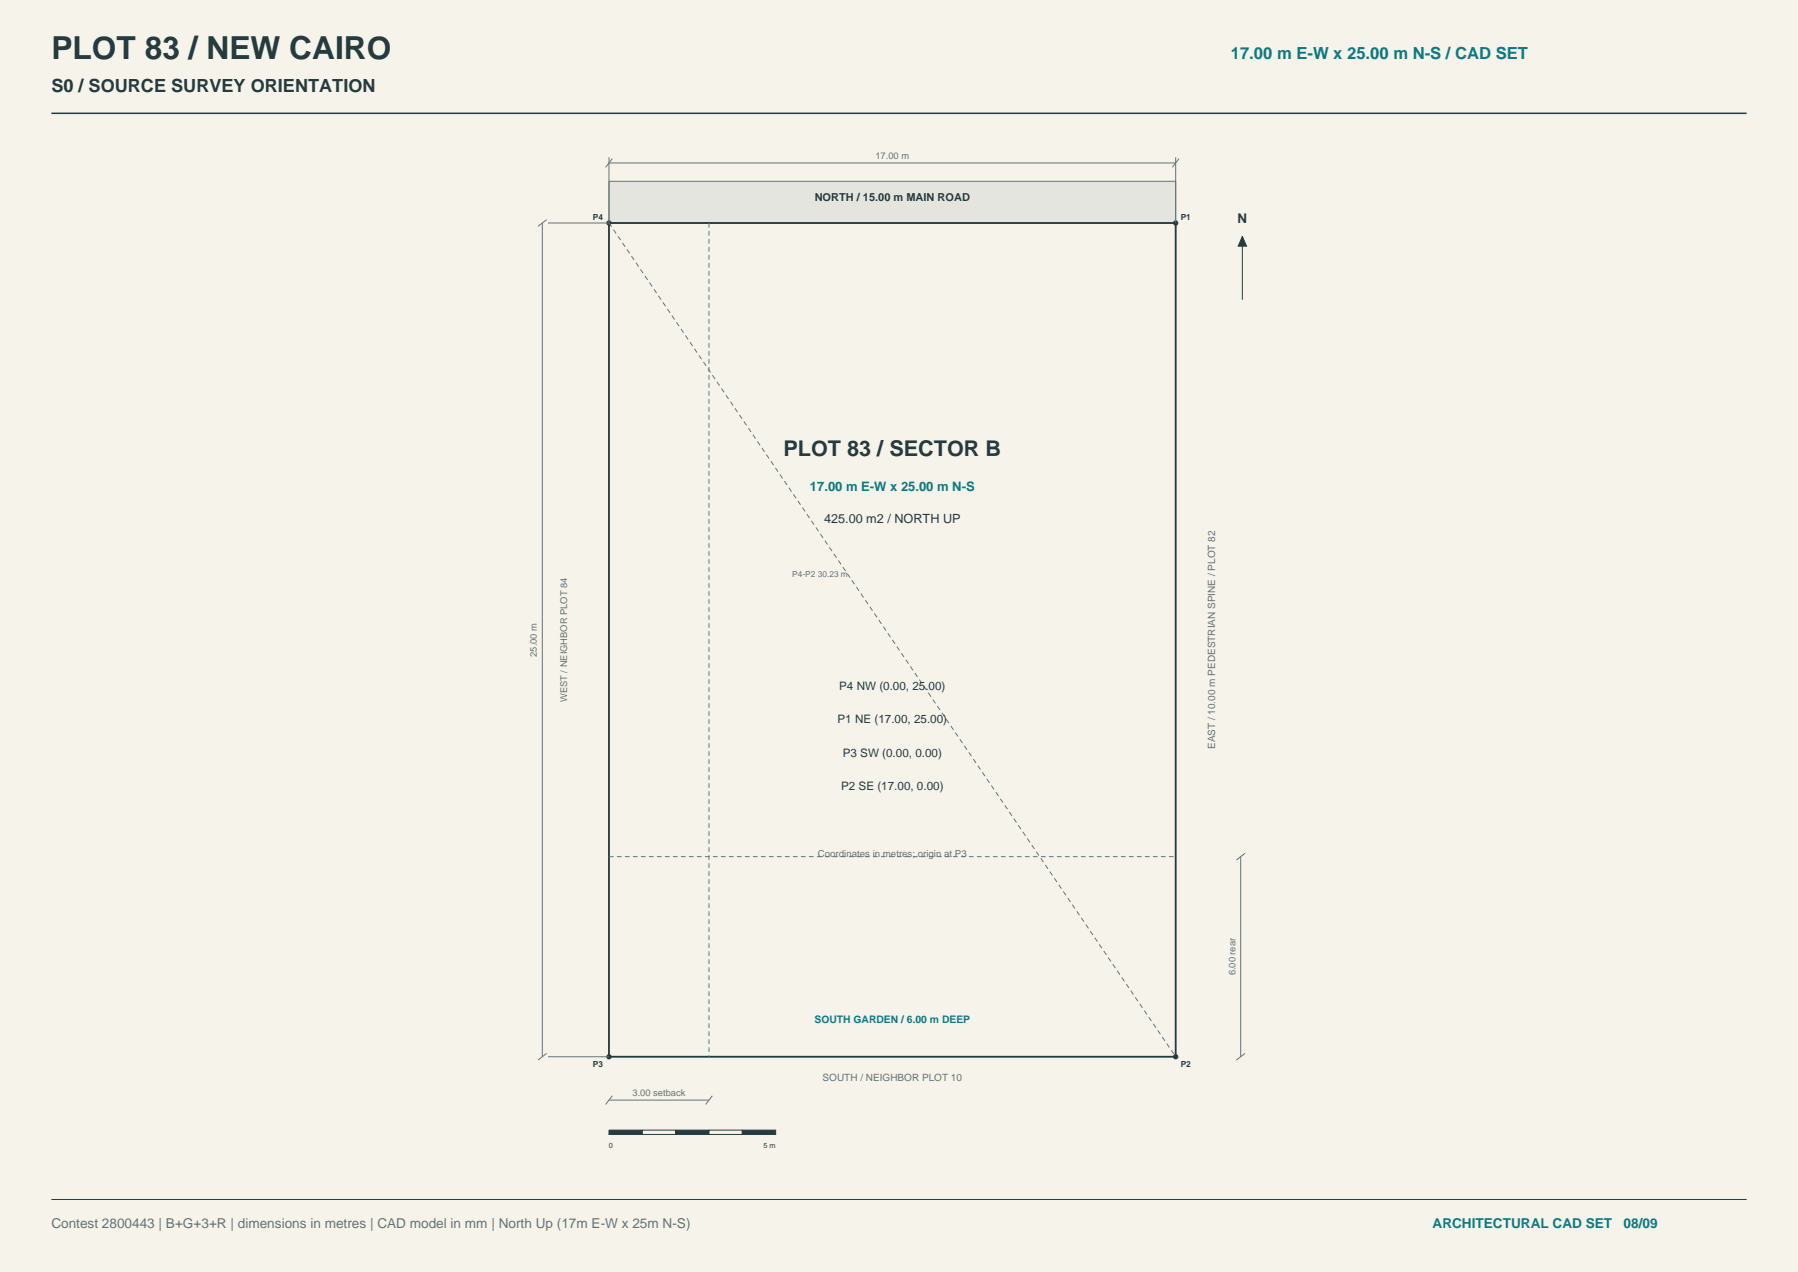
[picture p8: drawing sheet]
<svg xmlns="http://www.w3.org/2000/svg" width="420mm" height="297mm" viewBox="0 0 420 297" stroke-linecap="round" stroke-linejoin="round" font-family="sans-serif">
<defs><g id="words">
<text font-size="7.4" fill="#253b3d" x="12" y="13.8">PLOT 83 / NEW CAIRO</text>
<text font-size="5.1" fill="#253b3d" x="183" y="106.6">PLOT 83 / SECTOR B</text>
<text font-size="4.2" fill="#253b3d" x="12" y="21.5">S0 / SOURCE SURVEY ORIENTATION</text>
<text font-size="3.9" fill="#087c83" x="287.5" y="13.8">17.00 m E-W x 25.00 m N-S / CAD SET</text>
<text font-size="3.2" fill="#657473" x="12" y="286.8">Contest 2800443 | B+G+3+R | dimensions in metres | CAD model in mm | North Up (17m E-W x 25m N-S)</text>
<g font-size="3.2" fill="#087c83">
<text x="334.6" y="286.8">ARCHITECTURAL CAD SET</text>
<text x="379.3" y="286.8">08/09</text>
</g>
<text font-size="3.1" fill="#253b3d" x="289.1" y="52.1">N</text>
<text font-size="3" fill="#087c83" x="189.2" y="114.8">17.00 m E-W x 25.00 m N-S</text>
<text font-size="3" fill="#253b3d" x="192.5" y="122.2">425.00 m2 / NORTH UP</text>
<g font-size="2.7" fill="#253b3d">
<text x="196" y="161.1">P4 NW (0.00, 25.00)</text>
<text x="195.6" y="168.9">P1 NE (17.00, 25.00)</text>
<text x="196.9" y="176.7">P3 SW (0.00, 0.00)</text>
<text x="196.5" y="184.4">P2 SE (17.00, 0.00)</text>
</g>
<text font-size="2.6" fill="#253b3d" x="190.3" y="46.9">NORTH / 15.00 m MAIN ROAD</text>
<text font-size="2.4" fill="#087c83" x="190.3" y="239">SOUTH GARDEN / 6.00 m DEEP</text>
<g font-size="2.3" fill="#657473">
<text x="283.8" y="174.9" transform="rotate(-90 283.8 174.9)">EAST / 10.00 m PEDESTRIAN SPINE / PLOT 82</text>
<text x="191.1" y="200">Coordinates in metres; origin at P3</text>
<text x="192.2" y="252.4">SOUTH / NEIGHBOR PLOT 10</text>
</g>
<g font-size="2.2" fill="#657473">
<text x="204.5" y="37.1">17.00 m</text>
<text x="125.4" y="153.3" transform="rotate(-90 125.4 153.3)">25.00 m</text>
<text x="132.5" y="163.9" transform="rotate(-90 132.5 163.9)">WEST / NEIGHBOR PLOT 84</text>
<text x="288.6" y="227.7" transform="rotate(-90 288.6 227.7)">6.00 rear</text>
<text x="147.8" y="255.9">3.00 setback</text>
</g>
<g font-size="1.9" fill="#253b3d">
<text x="138.5" y="51.3">P4</text>
<text x="275.8" y="51.3">P1</text>
<text x="138.5" y="249.1">P3</text>
<text x="275.8" y="249.1">P2</text>
</g>
<text font-size="1.9" fill="#657473" x="185.1" y="134.6">P4-P2 30.23 m</text>
<g font-size="1.7" fill="#253b3d">
<text x="142.3" y="268.2">0</text>
<text x="178.3" y="268.2">5 m</text>
</g>
</g></defs>
<g fill="#f6f3eb">
<path d="M12.7 31h394.6v243.8h-394.6z"/>
<path d="M0 0h420v297h-420z"/>
</g>
<path d="M12 26.5h396" fill="none" stroke="#253b3d" stroke-width=".35"/>
<path d="M142.3 42.3h132.3v9.8h-132.3z" fill="#e5e5df" stroke="#657473" stroke-width=".23"/>
<path d="M142.3 52.1h132.3v194.6h-132.3z" fill="none" stroke="#253b3d" stroke-width=".43"/>
<g fill="#253b3d" stroke="#253b3d" stroke-width=".23">
<path d="M290.2 55.2l1 2.3h-2z"/>
<path d="M142.3 263.9h7.7v1h-7.7z"/>
<circle cx="142.3" cy="52.1" r=".51"/>
<circle cx="274.6" cy="52.1" r=".51"/>
<circle cx="142.3" cy="246.7" r=".51"/>
<circle cx="274.6" cy="246.7" r=".51"/>
</g>
<path d="M142.3 52.1l132.3 194.6M165.6 52.1v194.6M142.3 200h132.3" fill="none" stroke="#657473" stroke-width=".23" stroke-dasharray="1.1 .8" stroke-linecap="butt"/>
<g fill="none" stroke="#657473" stroke-width=".23">
<path d="M142.3 38.1h132.3M142.3 36.7v15.4h-14.3M143 37l-1.5 2.1M274.6 36.7v15.4M275.4 37l-1.5 2.1M126.7 52.1v194.6M127.7 51.3l-2 1.5M290.8 199.2l-2 1.6M289.8 200v46.7M127.7 246l-2 1.5M128 246.7h14.3M142.3 256.9h23.3"/>
<path d="M143 255.9l-1.5 2M166.4 255.9l-1.6 2M290.8 246l-2 1.5"/>
</g>
<path d="M290.2 55.2v14.8" fill="none" stroke="#253b3d" stroke-width=".23"/>
<path d="M150 263.9h7.8v1h-7.8z" fill="#f6f3eb" stroke="#253b3d" stroke-width=".23"/>
<path d="M157.8 263.9h7.8v1h-7.8z" fill="#253b3d" stroke="#253b3d" stroke-width=".23"/>
<path d="M165.6 263.9h7.8v1h-7.8z" fill="#f6f3eb" stroke="#253b3d" stroke-width=".23"/>
<path d="M173.4 263.9h7.8v1h-7.8z" fill="#253b3d" stroke="#253b3d" stroke-width=".23"/>
<path d="M12 280.1h396" fill="none" stroke="#253b3d" stroke-width=".23"/>
<use href="#words"/>
</svg>
